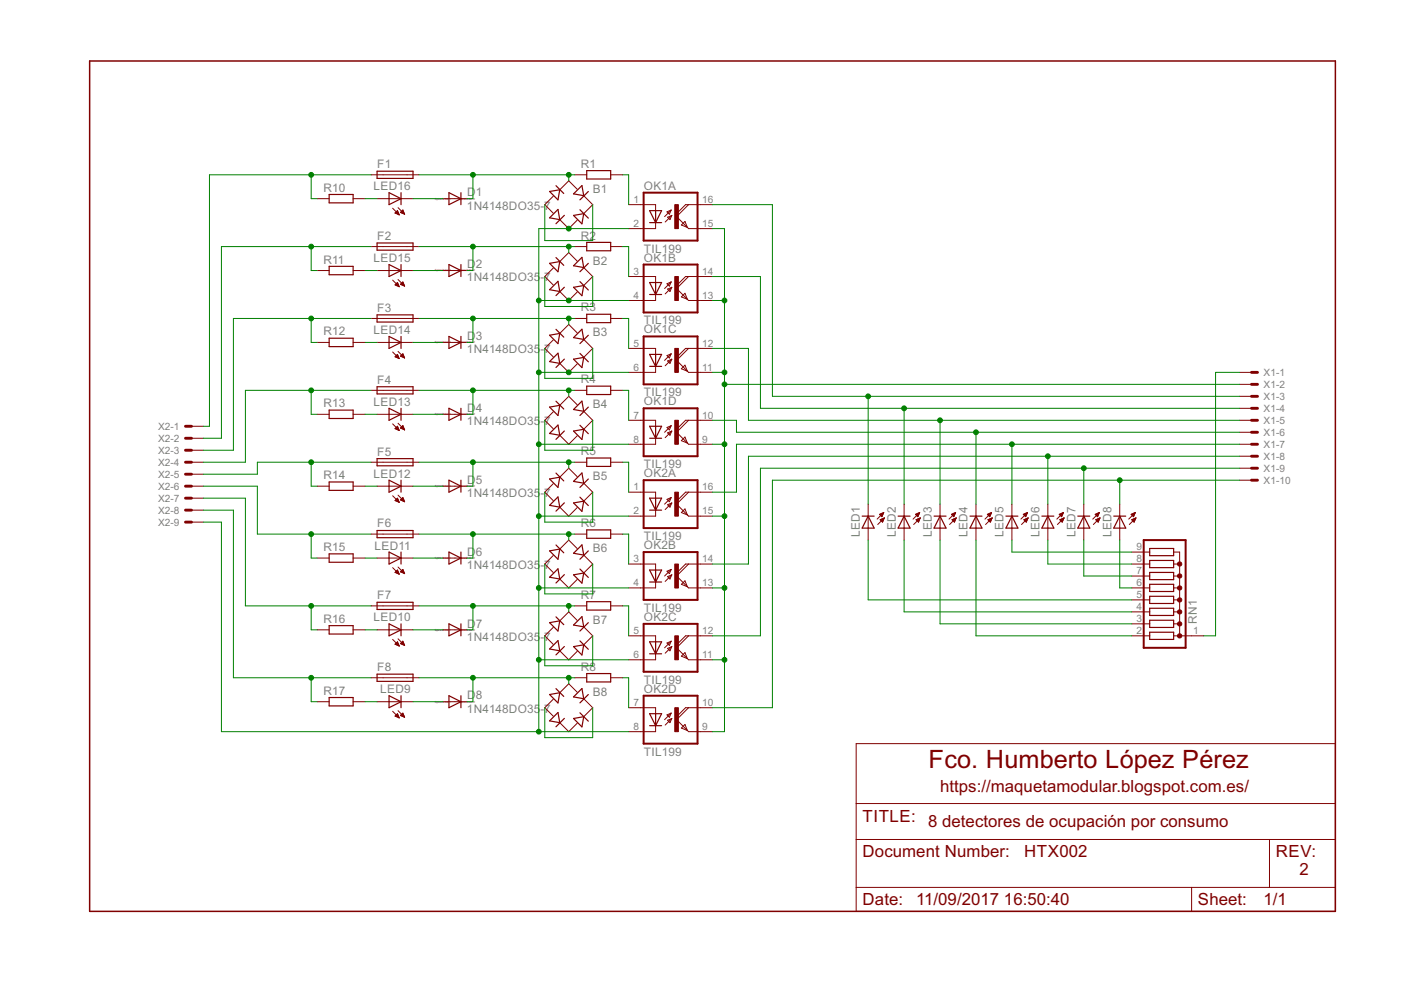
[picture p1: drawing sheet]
<svg xmlns="http://www.w3.org/2000/svg" width="297mm" height="210mm" viewBox="0 0 297 210" stroke-linecap="round" stroke-linejoin="round" font-family="sans-serif">
<defs><g id="words">
<text font-size="6" fill="#800000" x="196.9" y="162.8">Fco. Humberto López Pérez</text>
<g font-size="4" fill="#800000">
<text x="199.3" y="167.8">https://maquetamodular.blogspot.com.es/</text>
<text x="182.9" y="174.2">TITLE:</text>
<text x="196.8" y="175.4">8 detectores de ocupación por consumo</text>
<text x="182.9" y="181.8">Document Number:</text>
<text x="217.2" y="181.8">HTX002</text>
<text x="270.5" y="181.8">REV:</text>
<text x="275.5" y="185.6">2</text>
<text x="182.9" y="192">Date: 11/09/2017</text>
<text x="212.9" y="192">16:50:40</text>
<text x="254" y="192">Sheet:</text>
<text x="267.9" y="192">1/1</text>
</g>
<g font-size="2.8" fill="#808080">
<text x="80" y="35.7">F1</text>
<text x="123.2" y="35.6">R1</text>
<text x="68.6" y="40.6">R10</text>
<text x="79.2" y="40.4">LED16</text>
<text x="99" y="41.6">D</text>
<text x="100.9" y="41.6">1</text>
<text x="125.7" y="40.9">B1</text>
<text x="136.5" y="40.2">OK1A</text>
<text x="99" y="44.4">1N4148DO35-7</text>
<text x="80" y="50.9">F2</text>
<text x="123.2" y="50.8">R2</text>
<text x="136.5" y="53.6">TIL199</text>
<text x="68.6" y="55.9">R11</text>
<text x="79.2" y="55.6">LED15</text>
<text x="99" y="59.7">1N4148DO35</text>
<text x="99" y="56.9">D</text>
<text x="100.9" y="56.9">2</text>
<text x="114.6" y="59.7">-7</text>
<text x="125.7" y="56.1">B2</text>
<text x="136.5" y="55.5">OK1B</text>
<text x="68.6" y="71.1">R12</text>
<text x="79.2" y="70.8">LED14</text>
<text x="80" y="66.1">F3</text>
<text x="123.2" y="66">R3</text>
<text x="125.7" y="71.3">B3</text>
<text x="136.5" y="68.8">TIL199</text>
<text x="136.5" y="70.7">OK1C</text>
<text x="99" y="74.9">1N4148DO35</text>
<text x="99" y="72.1">D</text>
<text x="100.9" y="72.1">3</text>
<text x="114.6" y="74.9">-7</text>
<text x="80" y="81.4">F4</text>
<text x="123.2" y="81.3">R4</text>
<text x="68.6" y="86.3">R13</text>
<text x="79.2" y="86.1">LED13</text>
<text x="99" y="87.4">D</text>
<text x="100.9" y="87.4">4</text>
<text x="125.7" y="86.6">B4</text>
<text x="136.5" y="84">TIL199</text>
<text x="136.5" y="85.9">OK1D</text>
<text x="99" y="90.2">1N4148DO35</text>
<text x="114.6" y="90.2">-7</text>
<text x="68.6" y="101.6">R14</text>
<text x="79.2" y="101.3">LED12</text>
<text x="80" y="96.6">F5</text>
<text x="123.2" y="96.5">R5</text>
<text x="125.7" y="101.8">B5</text>
<text x="136.5" y="99.3">TIL199</text>
<text x="136.5" y="101.2">OK2A</text>
<text x="99" y="105.4">1N4148DO35</text>
<text x="99" y="102.6">D</text>
<text x="100.9" y="102.6">5</text>
<text x="114.6" y="105.4">-7</text>
<text x="80" y="111.8">F6</text>
<text x="123.2" y="111.7">R6</text>
<text x="182.3" y="113.9" transform="rotate(-90 182.3 113.9)">LED1</text>
<text x="189.9" y="113.9" transform="rotate(-90 189.9 113.9)">LED2</text>
<text x="197.5" y="113.9" transform="rotate(-90 197.5 113.9)">LED3</text>
<text x="205.2" y="113.9" transform="rotate(-90 205.2 113.9)">LED4</text>
<text x="212.8" y="113.9" transform="rotate(-90 212.8 113.9)">LED5</text>
<text x="220.4" y="113.9" transform="rotate(-90 220.4 113.9)">LED6</text>
<text x="228" y="113.9" transform="rotate(-90 228 113.9)">LED7</text>
<text x="235.6" y="113.9" transform="rotate(-90 235.6 113.9)">LED8</text>
<text x="68.6" y="116.8">R15</text>
<text x="79.4" y="116.5">LED11</text>
<text x="99" y="117.8">D</text>
<text x="100.9" y="117.8">6</text>
<text x="125.7" y="117">B6</text>
<text x="136.5" y="114.5">TIL199</text>
<text x="136.5" y="116.4">OK2B</text>
<text x="99" y="120.6">1N4148DO35</text>
<text x="114.6" y="120.6">-7</text>
<text x="79.2" y="131.8">LED10</text>
<text x="80" y="127.1">F7</text>
<text x="123.2" y="127">R7</text>
<text x="136.5" y="129.7">TIL199</text>
<text x="136.5" y="131.6">OK2C</text>
<text x="68.6" y="132.1">R16</text>
<text x="99" y="135.9">1N4148DO35</text>
<text x="99" y="133.1">D</text>
<text x="100.9" y="133.1">7</text>
<text x="114.6" y="135.9">-7</text>
<text x="125.7" y="132.3">B7</text>
<text x="253.8" y="132.2" transform="rotate(-90 253.8 132.2)">RN1</text>
<text x="80" y="142.3">F8</text>
<text x="123.2" y="142.2">R8</text>
<text x="68.6" y="147.3">R17</text>
<text x="80.6" y="147">LED9</text>
<text x="99" y="148.3">D</text>
<text x="100.9" y="148.3">8</text>
<text x="125.7" y="147.5">B8</text>
<text x="136.5" y="145">TIL199</text>
<text x="136.5" y="146.9">OK2D</text>
<text x="99" y="151.1">1N4148DO35</text>
<text x="114.6" y="151.1">-7</text>
<text x="136.5" y="160.2">TIL199</text>
</g>
<g font-size="2.4" fill="#808080">
<text x="134.3" y="43">1</text>
<text x="148.9" y="43">16</text>
<text x="134.3" y="48.1">2</text>
<text x="148.9" y="48.1">15</text>
<text x="134.3" y="58.3">3</text>
<text x="148.9" y="58.3">14</text>
<text x="134.3" y="63.4">4</text>
<text x="148.9" y="63.4">13</text>
<text x="134.3" y="73.5">5</text>
<text x="148.9" y="73.5">12</text>
<text x="134.3" y="78.6">6</text>
<text x="148.9" y="78.6">11</text>
<text x="267.9" y="79.7">X1-1</text>
<text x="267.9" y="82.3">X1-2</text>
<text x="134.3" y="88.8">7</text>
<text x="148.9" y="88.8">10</text>
<text x="267.9" y="84.8">X1-3</text>
<text x="267.9" y="87.3">X1-4</text>
<text x="267.9" y="89.9">X1-5</text>
<text x="33.5" y="91.1">X2-1</text>
<text x="33.5" y="93.7">X2-2</text>
<text x="134.3" y="93.8">8</text>
<text x="148.9" y="93.8">9</text>
<text x="267.9" y="92.4">X1-6</text>
<text x="267.9" y="95">X1-7</text>
<text x="33.5" y="96.2">X2-3</text>
<text x="33.5" y="98.8">X2-4</text>
<text x="33.5" y="101.3">X2-5</text>
<text x="267.9" y="97.5">X1-8</text>
<text x="267.9" y="100">X1-9</text>
<text x="33.5" y="103.8">X2-6</text>
<text x="33.5" y="106.4">X2-7</text>
<text x="134.3" y="104">1</text>
<text x="148.9" y="104">16</text>
<text x="267.9" y="102.6">X1-10</text>
<text x="33.5" y="108.9">X2-8</text>
<text x="33.5" y="111.5">X2-9</text>
<text x="134.3" y="109.1">2</text>
<text x="148.9" y="109.1">15</text>
<text x="134.3" y="119.2">3</text>
<text x="148.9" y="119.2">14</text>
<text x="240.9" y="119.2">8</text>
<text x="240.9" y="116.7">9</text>
<text x="134.3" y="124.3">4</text>
<text x="148.9" y="124.3">13</text>
<text x="240.9" y="124.3">6</text>
<text x="240.9" y="121.8">7</text>
<text x="240.9" y="131.9">3</text>
<text x="240.9" y="129.4">4</text>
<text x="240.9" y="126.8">5</text>
<text x="134.3" y="134.5">5</text>
<text x="148.9" y="134.5">12</text>
<text x="240.9" y="134.5">2</text>
<text x="253" y="134.5">1</text>
<text x="134.3" y="139.5">6</text>
<text x="148.9" y="139.5">11</text>
<text x="134.3" y="149.7">7</text>
<text x="148.9" y="149.7">10</text>
<text x="134.3" y="154.8">8</text>
<text x="148.9" y="154.8">9</text>
</g>
<g font-size=".7" fill="#800080">
<text x="92.2" y="42.3">SpiceOrder</text>
<text x="95.3" y="42.3">1</text>
<text x="97.3" y="42.3">SpiceOrder 2</text>
<text x="92.2" y="57.6">SpiceOrder</text>
<text x="95.3" y="57.6">1</text>
<text x="97.3" y="57.6">SpiceOrder 2</text>
<text x="92.2" y="72.8">SpiceOrder</text>
<text x="95.3" y="72.8">1</text>
<text x="97.3" y="72.8">SpiceOrder 2</text>
<text x="92.2" y="88">SpiceOrder</text>
<text x="95.3" y="88">1</text>
<text x="97.3" y="88">SpiceOrder 2</text>
<text x="92.2" y="103.3">SpiceOrder</text>
<text x="95.3" y="103.3">1</text>
<text x="97.3" y="103.3">SpiceOrder 2</text>
<text x="92.2" y="118.5">SpiceOrder</text>
<text x="95.3" y="118.5">1</text>
<text x="97.3" y="118.5">SpiceOrder 2</text>
<text x="92.2" y="133.7">SpiceOrder</text>
<text x="95.3" y="133.7">1</text>
<text x="97.3" y="133.7">SpiceOrder 2</text>
<text x="92.2" y="149">SpiceOrder</text>
<text x="95.3" y="149">1</text>
<text x="97.3" y="149">SpiceOrder 2</text>
</g>
</g></defs>
<g fill="none" stroke="#800000" stroke-width=".61">
<path d="M265.3 79h1.3M39.3 90.4h1.3M39.3 92.9h1.3M39.3 95.5h1.3M39.3 98h1.3M265.3 81.5h1.3M265.3 84h1.3M265.3 86.6h1.3M265.3 89.1h1.3M265.3 91.7h1.3M265.3 94.2h1.3M265.3 96.7h1.3"/>
<path d="M265.3 99.3h1.3M39.3 100.5h1.3M39.3 103.1h1.3M39.3 105.6h1.3M39.3 108.2h1.3M39.3 110.7h1.3M265.3 101.8h1.3"/>
</g>
<g fill="none" stroke="#800000" stroke-width=".21">
<path d="M78.7 37.1h10.1M121.9 37.1h2.5M129.5 37.1h2.5M67.2 42.1h2.6M67.2 57.4h2.6M74.9 42.1h2.5M74.9 57.4h2.5M78.7 52.3h10.1M79.9 42.1h7.7M79.9 57.4h7.7M83.2 59.4l1.4 1.4M83.2 44.2l1.4 1.4"/>
<path d="M83.8 45.2h.7M83.9 45h.5M84 45.3h.5M84 44.9h.4M84.1 44.8h.2M84.2 60h.1M84.3 44.7l-.5 .5 .8 .4M84.3 44.7l.3 .9M84.3 44.7h.1M84.3 45.4h.3M84.4 59.3l1.4 1.4M84.4 44l1.4 1.4"/>
<path d="M84.6 45.5h.1M84.9 45l.9 .4M84.9 45l.5-.5 .4 .9M84.9 45h.7M85 44.9h.6M85.2 45.2h.5M85.2 44.8h.3M85.2 60h.3M85.3 44.7h.2M85.3 59.9h.1M85.4 44.6h.1M85.4 45.3h.3"/>
<path d="M85.7 45.4h.1M93.9 42.1h5.1M93.9 57.4h5.1M117.3 41.6l-1.8 1.8 1.8 1.8M117.3 56.8l-1.8 1.8 1.8 1.8M118.7 46.6l1.9 1.9 1.8-1.8M121.9 52.3h2.5M122.4 40.1l-1.8-1.8-1.9 1.9M122.4 55.4l-1.8-1.8-1.9 1.9M123.8 41.5l1.9 1.9-1.9 1.9M123.8 56.7l1.9 1.9-1.9 1.9M129.5 52.3h2.5"/>
<path d="M133.3 43.4h5.7v1.3M133.3 58.6h5.7v1.3M139 47.2v1.3h-5.7M141.4 44.9l.9-.4-.4 .9zM141.5 46.1l.9-.4-.4 .9zM142.3 44.5l-1.4 1.4M142.3 59.8l-1.4 1.4M142.4 45.7l-1.4 1.4M144.5 47.7l.7-.8 .5 1.3zM146 43.4l-2.6 2.5 2.6 2.6h5.1M146 58.6l-2.6 2.6 2.6 2.5h5.1M151.1 43.4h-5.7l-2 1.9"/>
<path d="M151.1 58.6h-5.7l-2 1.9M67.2 72.6h2.6M74.9 72.6h2.5M78.7 67.5h10.1M79.9 72.6h7.7M83.2 74.6l1.4 1.4M83.8 60.4l.5-.5 .3 .9zM83.8 75.7h.7M83.8 60.4h.7M83.9 75.5h.6M83.9 60.5h.6M83.9 60.2h.5"/>
<path d="M84 75.4h.4M84.1 60.1h.3M84.1 75.8h.4M84.1 75.3h.2M84.2 60.6h.4M84.2 75.2h.1M84.3 75.1l-.5 .5 .8 .4M84.3 75.1l.3 .9M84.4 75.9h.2M84.4 74.5l1.4 1.4M84.5 60.7h.1M84.9 75.5l.5-.5 .4 .9z"/>
<path d="M84.9 60.3l.5-.5 .4 .9zM85 60.2h.6M85 75.5h.6M85 75.4h.6M85.1 60.4h.6M85.1 60.1h.5M85.1 75.3h.4M85.2 75.2h.3M85.3 75.7h.4M85.3 60.5h.4M85.4 75.1h.1M85.5 75.8h.2"/>
<path d="M85.6 60.6h.2M93.9 72.6h5.1M117.3 72.1l-1.8 1.8 1.8 1.8M118.7 61.8l1.9 1.9 1.8-1.8M118.7 77l1.9 2 1.8-1.8M121.9 67.5h2.5M122.4 70.6l-1.8-1.8-1.9 1.9M123.8 72l1.9 1.9-1.9 1.9M129.5 67.5h2.5M133.3 73.9h5.7v1.2M139 77.7v1.3h-5.7M139 62.4v1.3h-5.7"/>
<path d="M141.4 60.2l.9-.4-.4 .9zM141.4 75.4l.9-.4-.4 .9zM141.5 61.3l.9-.4-.4 .9zM141.5 76.5l.9-.3-.4 .8zM142.3 75l-1.4 1.4M142.4 60.9l-1.4 1.4M142.4 76.2l-1.4 1.4M144.5 62.9l.7-.7 .5 1.3zM145.2 77.4l.5 1.3-1.2-.5zM146 73.9l-2.6 2.5 2.6 2.6h5.1M151.1 73.9h-5.7l-2 1.9M262.8 79h2.5"/>
<path d="M40.6 98h2.5M40.6 90.4h2.5M40.6 92.9h2.5M40.6 95.5h2.5M67.2 87.8h2.6M74.9 87.8h2.5M78.7 82.8h10.1M78.7 98h10.1M79.9 87.8h7.7M83.2 89.9l1.4 1.4M83.8 90.9h.7M83.9 90.7h.5"/>
<path d="M84 91h.5M84 90.6h.4M84.1 90.5h.2M84.3 90.4l-.5 .5 .8 .4M84.3 90.4l.3 .9M84.3 90.4h.1M84.3 91.1h.3M84.4 89.7l1.4 1.4M84.6 91.2h.1M84.9 90.8l.9 .3M84.9 90.7h.7M85 90.6h.6"/>
<path d="M85.2 90.5h.3M85.2 90.9h.5M85.3 90.4h.2M85.4 90.3h.1M85.4 90.3l-.5 .5M85.4 90.3l.4 .8M85.4 91h.3M85.7 91.1h.1M93.9 87.8h5.1M117.3 87.3l-1.8 1.8 1.8 1.8M118.7 92.3l1.9 1.9 1.8-1.8M121.9 82.8h2.5"/>
<path d="M121.9 98h2.5M122.4 85.8l-1.8-1.8-1.9 1.9M123.8 87.2l1.9 1.9-1.9 1.9M129.5 82.8h2.5M129.5 98h2.5M133.3 89.1h5.7v1.3M139 92.9v1.3h-5.7M141.4 90.6l.9-.3-.4 .8zM141.5 91.8l.9-.4-.4 .9zM142.3 90.3l-1.4 1.4M142.4 91.4l-1.4 1.4M144.5 93.4l.7-.7 .5 1.2z"/>
<path d="M145.7 93.9l.3 .3h5.1M146 89.1l-2.6 2.6 2.3 2.2M151.1 89.1h-5.7l-2 1.9M262.8 81.5h2.5M262.8 84h2.5M262.8 86.6h2.5M262.8 89.1h2.5M262.8 91.7h2.5M262.8 94.2h2.5M262.8 96.7h2.5M262.8 99.3h2.5M40.6 103.1h2.5"/>
<path d="M40.6 100.5h2.5M40.6 105.6h2.5M40.6 108.2h2.5M40.6 110.7h2.5M67.2 103.1h2.6M67.2 118.3h2.6M74.9 103.1h2.5M74.9 118.3h2.5M78.7 113.2h10.1M79.9 103.1h7.7M79.9 118.3h7.7M83.2 105.1l1.4 1.4"/>
<path d="M83.8 106.1l.5-.5 .3 .9zM83.8 106.1h.7M83.9 106.2h.6M83.9 105.9h.5M84.1 105.8h.3M84.2 105.7h.1M84.2 106.3h.4M84.4 105l1.4 1.4M84.5 106.4h.1M84.9 106l.5-.5 .4 .9zM85 105.9h.6M85.1 106.1h.6"/>
<path d="M85.1 105.8h.5M85.2 105.7h.3M85.3 105.6h.1M85.4 106.2h.3M85.6 106.3h.2M93.9 103.1h5.1M93.9 118.3h5.1M117.3 102.6l-1.8 1.8 1.8 1.8M117.3 117.8l-1.8 1.8 1.8 1.8M118.7 107.5l1.9 1.9 1.8-1.8M121.9 113.2h2.5M122.4 101.1l-1.8-1.8-1.9 1.9"/>
<path d="M122.4 116.3l-1.8-1.8-1.9 1.9M123.8 102.4l1.9 2-1.9 1.9M123.8 117.7l1.9 1.9-1.9 1.9M129.5 113.2h2.5M133.3 119.6h5.7v1.3M133.3 104.4h5.7v1.2M139 108.2v1.2h-5.7M141.4 105.9l.9-.4-.4 .9zM141.5 107l.9-.4-.4 .9zM142.3 105.5l-1.4 1.4M142.4 106.6l-1.4 1.4M145.2 107.9l.5 1.3-1.2-.5z"/>
<path d="M146 104.4l-2.6 2.5 2.6 2.5h5.1M146 119.6l-2.6 2.5 2.3 2.3M151.1 119.6h-5.7l-2 1.9M151.1 104.4h-5.7l-2 1.9M184.1 106.9v7.6M186.5 109.1l.9-.4-.4 .9zM186.5 109.1h.7M186.6 110.2h.7M186.6 109.2h.5M186.7 109h.5M186.7 110.3h.6M186.8 109.3h.3"/>
<path d="M186.8 110.4h.4M186.9 109.5h.1M186.9 110h.5M187 110.5h.2M187 108.8h.3M187.1 110.7h.1M187.2 109.9h.3M187.2 108.7h.1M187.4 108.7l-1.4 1.4M187.5 109.8l-1.4 1.4M187.5 109.8l-.4 .9-.5-.5M187.5 109.8l-.9 .4"/>
<path d="M187.5 109.8h.1M191.7 106.9v7.6M194.1 109.1l.9-.4-.4 .9zM194.1 109.1h.7M194.2 110.2l.9-.4-.4 .9zM194.3 110.2h.7M194.3 109.2h.5M194.3 109h.6M194.3 110.3h.6M194.4 109.3h.3M194.5 110.4h.4M194.5 109.5h.1"/>
<path d="M194.5 110h.5M194.6 108.8h.3M194.6 110.5h.2M194.7 110.7h.1M194.8 109.9h.3M194.9 108.7h.1M195 108.7l-1.4 1.4M195.1 109.8h.1M195.1 109.8l-1.4 1.4M199.3 106.9v7.6M201.7 109.1l.9-.4-.4 .9zM201.8 109.1h.6"/>
<path d="M201.8 110.2l.9-.4-.3 .9zM201.9 110.2h.7M201.9 109.2h.5M201.9 109h.6M202 110.3h.5M202 109.3h.3M202.1 110.4h.4M202.1 109.5h.2M202.2 110h.4M202.2 108.8h.3M202.2 110.5h.2M202.3 110.7h.1"/>
<path d="M202.5 109.9h.2M202.5 108.7h.1M202.6 108.7l-1.4 1.4M202.7 109.8h.1M202.7 109.8l-1.4 1.4M206.9 106.9v7.6M209.3 109.1l.9-.4-.4 .9zM209.4 109.1h.7M209.5 110.2l.9-.4-.4 .9zM209.5 110.2h.7M209.5 109.2h.5M209.5 109h.6"/>
<path d="M209.6 110.3h.5M209.6 109.3h.4M209.7 110.4h.4M209.7 109.5h.2M209.8 110h.4M209.8 108.8h.4M209.8 110.5h.3M209.9 110.7h.1M210.1 109.9h.2M210.1 108.7h.1M210.2 108.7l-1.4 1.4M210.4 109.8h.1"/>
<path d="M210.4 109.8l-1.4 1.4M214.5 106.9v7.6M217 109.1l.8-.4-.3 .9zM217 109.1h.7M217.1 110.2h.7M217.1 109.2h.5M217.1 109h.6M217.2 110.3h.6M217.3 109.3h.3M217.3 110.4h.4M217.4 109.5h.1M217.4 110h.5"/>
<path d="M217.4 108.8h.4M217.4 110.5h.3M217.6 110.7h.1M217.7 109.9h.2M217.7 108.7h.1M217.8 108.7l-1.3 1.4M218 109.8h.1M218 109.8l-1.4 1.4M218 109.8l-.4 .9-.5-.5M218 109.8l-.9 .4M222.2 106.9v7.6M224.6 109.1l.9-.4-.4 .9z"/>
<path d="M224.6 109.1h.7M224.7 110.2l.9-.4-.4 .9zM224.7 110.2h.7M224.7 109.2h.5M224.8 109h.5M224.8 110.3h.6M224.9 109.3h.3M224.9 110.4h.4M225 109.5h.1M225 110h.5M225 110.5h.3M225 108.8h.4"/>
<path d="M225.2 110.7h.1M225.3 109.9h.3M225.3 108.7h.1M225.5 108.7l-1.4 1.4M225.6 109.8h.1M225.6 109.8l-1.4 1.4M229.8 106.9v7.6M232.2 109.1l.9-.4-.4 .9zM232.2 109.1h.7M232.3 110.2l.9-.4-.4 .9zM232.4 110.2h.7M232.4 109.2h.5"/>
<path d="M232.4 109h.6M232.4 110.3h.6M232.5 109.3h.3M232.6 110.4h.4M232.6 109.5h.1M232.6 110h.5M232.7 110.5h.2M232.7 108.8h.3M232.8 110.7h.1M232.9 109.9h.3M232.9 108.7h.2M233.1 108.7l-1.4 1.4"/>
<path d="M233.2 109.8h.1M233.2 109.8l-1.4 1.4M237.4 106.9v7.6M239.8 109.1l.9-.4-.4 .9zM239.9 109.1h.6M239.9 119.6h3.9M239.9 117.1h3.9M239.9 110.2l.9-.4-.3 .9zM240 110.2h.7M240 109.2h.5M240 109h.6M240.1 110.3h.5"/>
<path d="M240.1 109.3h.3M240.2 110.4h.4M240.2 109.5h.2M240.3 110h.4M240.3 110.5h.2M240.3 108.8h.3M240.4 110.7h.1M240.5 109.9h.3M240.6 108.7h.1M240.7 108.7l-1.4 1.4M240.8 109.8h.1M240.8 109.8l-1.4 1.4"/>
<path d="M248.8 117.1h1.3v17.7M248.8 119.6h1.3M262.8 101.8h2.5M67.2 133.5h2.6M74.9 133.5h2.5M78.7 128.5h10.1M79.9 133.5h7.7M83.2 135.6l1.4 1.4M83.2 120.4l1.4 1.4M83.8 136.6l.5-.5 .3 .9zM83.8 121.4l.5-.5 .3 .9zM83.8 136.6h.7"/>
<path d="M83.8 121.4h.7M83.9 121.3h.6M83.9 136.5h.5M84 121.1h.4M84 136.7h.5M84 136.3h.4M84.1 121h.2M84.1 121.5h.5M84.1 136.2h.2M84.2 120.9h.1M84.3 136.1h.1M84.3 136.8h.3"/>
<path d="M84.4 135.4l1.4 1.4M84.4 120.2l1.4 1.4M84.4 121.6h.2M84.6 136.9h.1M84.9 136.5l.9 .3M84.9 121.2l.5-.5 .4 .9zM84.9 136.5h.7M85 121.3h.6M85 121.1h.6M85 136.3h.6M85.1 121h.4M85.2 136.2h.3"/>
<path d="M85.2 136.6h.5M85.2 120.9h.3M85.3 121.4h.4M85.3 136.1h.2M85.3 120.8h.1M85.4 136h.1M85.4 136l-.5 .5M85.4 136l.4 .8M85.4 136.7h.3M85.6 121.5h.1M85.7 136.8h.1M93.9 133.5h5.1"/>
<path d="M117.3 133l-1.8 1.8 1.8 1.8M118.7 122.8l1.9 1.9 1.8-1.8M118.7 138l1.9 1.9 1.8-1.8M121.9 128.5h2.5M122.4 131.6l-1.8-1.9-1.9 1.9M123.8 132.9l1.9 1.9-1.9 1.9M129.5 128.5h2.5M133.3 134.8h5.7v1.3M139 123.4v1.3h-5.7M139 138.6v1.3h-5.7M141.4 121.1l.9-.4-.4 .9zM141.4 136.3l.9-.3-.4 .8z"/>
<path d="M141.5 122.3l.9-.4-.4 .9zM141.5 137.5l.9-.4-.4 .9zM142.3 120.7l-1.4 1.4M142.3 136l-1.4 1.4M142.4 121.9l-1.4 1.4M142.4 137.1l-1.4 1.4M144.5 123.9l.7-.8 .5 1.3zM145.2 138.4l.5 1.2-1.2-.5zM145.7 124.4l.3 .3h5.1M146 134.8l-2.6 2.6 2.6 2.5h5.1M151.1 134.8h-5.7l-2 1.9M239.9 134.8h3.9"/>
<path d="M239.9 132.3h3.9M239.9 129.7h3.9M239.9 127.2h3.9M239.9 124.7h3.9M239.9 122.1h3.9M248.8 134.8h6.4M248.8 132.3h1.3M248.8 129.7h1.3M248.8 127.2h1.3M248.8 124.7h1.3M248.8 122.1h1.3M67.2 148.8h2.6"/>
<path d="M74.9 148.8h2.5M78.7 143.7h10.1M79.9 148.8h7.7M83.2 150.8l1.4 1.4M83.8 151.8l.5-.5 .3 .9zM83.8 151.8h.7M83.9 151.9h.6M83.9 151.7h.5M84.1 151.5h.3M84.2 151.4h.1M84.2 152h.4M84.4 150.7l1.4 1.4"/>
<path d="M84.5 152.1h.1M84.9 151.7l.5-.5 .4 .9zM84.9 151.7h.7M85.1 151.5h.5M85.1 151.8h.6M85.2 151.4h.3M85.3 151.3h.1M85.4 151.9h.3M85.6 152h.2M93.9 148.8h5.1M117.3 148.3l-1.8 1.8 1.8 1.7M118.7 153.2l1.9 1.9 1.8-1.8"/>
<path d="M121.9 143.7h2.5M122.4 146.8l-1.8-1.8-1.9 1.9M123.8 148.1l1.9 2-1.9 1.9M129.5 143.7h2.5M133.3 150.1h5.7v1.2M139 153.9v1.2h-5.7M141.4 151.6l.9-.4-.4 .9zM141.5 152.7l.9-.4-.4 .9zM142.3 151.2l-1.4 1.4M142.4 152.3l-1.4 1.4M145.2 153.6l.5 1.3-1.2-.5zM146 150.1l-2.6 2.5 2.6 2.5h5.1"/>
<path d="M151.1 150.1h-5.7l-2 1.9M181.5 157.7h101.6v35.5h-101.6zM181.5 178h101.6M181.5 170.4h101.6M269.2 178v10.2M181.5 188.2h101.6M252.6 188.2v5"/>
</g>
<g fill="none" stroke="#800000" stroke-width=".25">
<path d="M79.9 36.3h7.7v1.5h-7.7zM117.9 39.4l1.6 1.6M124.4 36.2h5.1v1.8h-5.1zM69.8 41.2h5.1v1.8h-5.1zM69.8 56.5h5.1v1.8h-5.1zM79.9 51.5h7.7v1.5h-7.7zM82.5 40.9l2.5 1.2-2.5 1.3zM82.5 56.1l2.5 1.3-2.5 1.2zM85 40.9v2.5M85 56.1v2.5M95.2 40.9l2.5 1.2-2.5 1.3zM95.2 56.1l2.5 1.3-2.5 1.2z"/>
<path d="M97.7 40.9v2.5M97.7 56.1v2.5M116.5 40.6l2.2-.4-.4 2.2zM116.5 55.8l2.2-.3-.4 2.1zM117.9 54.6l1.6 1.7M118.3 44.4l.4 2.2-2.2-.4zM118.3 59.6l.4 2.2-2.2-.4zM119.7 45.7l-1.8 1.7M121.6 41.1l1.8-1.8 .4 2.2zM121.6 45.7l2.2-.4-.4 2.2zM123 44.5l1.7 1.7M123 59.7l1.7 1.8"/>
<path d="M123.4 54.6l.4 2.1-2.2-.4zM124.4 51.4h5.1v1.8h-5.1zM124.7 40.6l-1.7 1.8M124.7 55.8l-1.7 1.8M137.7 44.7h2.6l-1.3 2.5zM137.7 47.2h2.6M137.7 59.9h2.6l-1.3 2.5zM139 44.7v2.5M139 59.9v2.5M69.8 71.7h5.1v1.8h-5.1zM79.9 66.8h7.7v1.5h-7.7zM82.5 71.3l2.5 1.3-2.5 1.3z"/>
<path d="M85 71.3v2.6M95.2 71.3l2.5 1.3-2.5 1.3zM97.7 71.3v2.6M116.5 71.1l2.2-.4-.4 2.2zM117.9 69.8l1.6 1.7M118.3 74.9l.4 2.1-2.2-.3zM119.7 60.9l-1.8 1.8M119.7 76.1l-1.8 1.8M121.6 60.9l2.2-.4-.4 2.2zM121.6 76.2l2.2-.4-.4 2.1zM123 74.9l1.7 1.8M123.4 69.8l.4 2.2-2.2-.4z"/>
<path d="M124.4 66.6h5.1v1.8h-5.1zM124.7 71.1l-1.7 1.8M137.7 62.4h2.6M137.7 75.1h2.6l-1.3 2.6zM137.7 77.7h2.6M139 75.1v2.6M69.8 87h5.1v1.7h-5.1zM79.9 82h7.7v1.5h-7.7zM79.9 97.2h7.7v1.6h-7.7zM82.5 86.6l2.5 1.2-2.5 1.3zM85 86.6v2.5M95.2 86.6l2.5 1.2-2.5 1.3z"/>
<path d="M97.7 86.6v2.5M116.5 86.3l2.2-.4-.4 2.2zM117.9 85.1l1.6 1.6M118.3 90.1l.4 2.2-2.2-.4zM119.7 91.4l-1.8 1.8M121.6 91.4l2.2-.4-.4 2.2zM123 90.2l1.7 1.7M123.4 85l.4 2.2-2.2-.4zM124.4 81.9h5.1v1.8h-5.1zM124.4 97.1h5.1v1.8h-5.1zM124.7 86.3l-1.7 1.8M137.7 90.4h2.6l-1.3 2.5z"/>
<path d="M137.7 92.9h2.6M139 90.4v2.5M69.8 102.2h5.1v1.8h-5.1zM69.8 117.4h5.1v1.8h-5.1zM79.9 112.5h7.7v1.5h-7.7zM82.5 101.8l2.5 1.3-2.5 1.3zM82.5 117.1l2.5 1.2-2.5 1.3zM85 101.8v2.6M85 117.1v2.5M95.2 101.8l2.5 1.3-2.5 1.3zM95.2 117.1l2.5 1.2-2.5 1.3zM97.7 101.8v2.6"/>
<path d="M97.7 117.1v2.5M116.5 101.6l2.2-.4-.4 2.1zM116.5 116.8l2.2-.4-.4 2.2zM117.9 100.3l1.6 1.7M117.9 115.5l1.6 1.7M118.3 105.4l.4 2.1-2.2-.4zM119.7 106.6l-1.8 1.8M121.6 106.6l2.2-.3-.4 2.1zM123 105.4l1.7 1.8M123.4 100.3l.4 2.1-2.2-.3zM123.4 115.5l.4 2.2-2.2-.4zM124.4 112.4h5.1v1.7h-5.1z"/>
<path d="M124.7 101.6l-1.7 1.7M124.7 116.8l-1.7 1.8M137.7 105.6h2.6l-1.3 2.6zM137.7 108.2h2.6M139 105.6v2.6M182.8 109.4h2.5M184.1 109.4l1.2 2.6h-2.5zM190.4 109.4h2.6M191.7 109.4l1.3 2.6h-2.6zM198 109.4h2.6M199.3 109.4l1.3 2.6h-2.6zM205.7 109.4h2.5"/>
<path d="M206.9 109.4l1.3 2.6h-2.5zM213.3 109.4h2.5M214.5 109.4l1.3 2.6h-2.5zM220.9 109.4h2.5M222.2 109.4l1.2 2.6h-2.5zM228.5 109.4h2.6M229.8 109.4l1.3 2.6h-2.6zM236.1 109.4h2.6M237.4 109.4l1.3 2.6h-2.6zM243.8 116.3h5v1.5h-5zM243.8 118.8h5v1.6h-5zM69.8 132.7h5.1v1.7h-5.1z"/>
<path d="M79.9 127.7h7.7v1.5h-7.7zM82.5 132.3l2.5 1.2-2.5 1.3zM85 132.3v2.5M95.2 132.3l2.5 1.2-2.5 1.3zM97.7 132.3v2.5M116.5 132l2.2-.4-.4 2.2zM117.9 130.8l1.6 1.6M118.3 120.6l.4 2.2-2.2-.4zM118.3 135.8l.4 2.2-2.2-.4zM119.7 121.8l-1.8 1.8M119.7 137.1l-1.8 1.8M121.6 121.9l2.2-.4-.4 2.1z"/>
<path d="M121.6 137.1l2.2-.4-.4 2.2zM123 120.6l1.7 1.8M123 135.9l1.7 1.8M123.4 130.7l.4 2.2-2.2-.4zM124.4 127.6h5.1v1.7h-5.1zM124.7 132l-1.7 1.8M137.7 120.9h2.6l-1.3 2.5zM137.7 123.4h2.6M137.7 136.1h2.6l-1.3 2.5zM137.7 138.6h2.6M139 120.9v2.5M139 136.1v2.5"/>
<path d="M243.8 134h5v1.6h-5zM243.8 121.4h5v1.5h-5zM243.8 123.9h5v1.5h-5zM243.8 126.4h5v1.6h-5zM243.8 129h5v1.5h-5zM243.8 131.5h5v1.5h-5zM69.8 147.9h5.1v1.8h-5.1zM79.9 142.9h7.7v1.6h-7.7zM82.5 147.5l2.5 1.3-2.5 1.3zM85 147.5v2.6M95.2 147.5l2.5 1.3-2.5 1.3zM97.7 147.5v2.6"/>
<path d="M116.5 147.3l2.2-.4-.4 2.1zM117.9 146l1.6 1.7M118.3 151.1l.4 2.1-2.2-.4zM119.7 152.3l-1.8 1.8M121.6 152.3l2.2-.3-.4 2.1zM123 151.1l1.7 1.8M123.4 146l.4 2.1-2.2-.3zM124.4 142.8h5.1v1.8h-5.1zM124.7 147.3l-1.7 1.7M137.7 151.3h2.6l-1.3 2.6zM137.7 153.9h2.6M139 151.3v2.6"/>
</g>
<path d="M136.5 40.9h11.4v10.1h-11.4zM136.5 56.1h11.4v10.2h-11.4zM136.5 71.3h11.4v10.2h-11.4zM136.5 86.6h11.4v10.1h-11.4zM136.5 101.8h11.4v10.2h-11.4zM136.5 117.1h11.4v10.1h-11.4zM242.5 114.5h8.9v22.9h-8.9zM136.5 132.3h11.4v10.1h-11.4zM136.5 147.5h11.4v10.2h-11.4z" fill="none" stroke="#800000" stroke-width=".42"/>
<g fill="#800000" stroke="#800000" stroke-width=".21">
<path d="M249.7 119.4a.47 .47 0 0 1 .8-.1 .47 .47 0 0 1-.2 .7 .47 .47 0 0 1-.7-.4h.5h-.5z" fill-rule="evenodd"/>
<path d="M249.7 121.9a.47 .47 0 0 1 .8-.1 .47 .47 0 0 1-.2 .8 .47 .47 0 0 1-.7-.5l.5 .1-.5-.1z" fill-rule="evenodd"/>
<path d="M249.7 124.4a.47 .47 0 0 1 .8 0 .47 .47 0 0 1-.3 .7 .47 .47 0 0 1-.6-.4h.5h-.5z" fill-rule="evenodd"/>
<path d="M249.7 127a.47 .47 0 0 1 .8-.1 .47 .47 0 0 1-.3 .8 .47 .47 0 0 1-.6-.5h.5h-.5z" fill-rule="evenodd"/>
<path d="M249.7 129.5a.47 .47 0 0 1 .8 0 .47 .47 0 0 1-.3 .7 .47 .47 0 0 1-.6-.5l.5 .1-.5-.1z" fill-rule="evenodd"/>
<path d="M249.7 132.1a.47 .47 0 0 1 .8-.1 .47 .47 0 0 1-.3 .7 .47 .47 0 0 1-.6-.4h.5h-.5z" fill-rule="evenodd"/>
<path d="M249.7 134.6a.47 .47 0 0 1 .8-.1 .47 .47 0 0 1-.3 .8 .47 .47 0 0 1-.6-.5l.5 .1-.5-.1z" fill-rule="evenodd"/>
</g>
<g fill="#800000" stroke="#800000" stroke-width=".21">
<path d="M143.1 43.4h.7v5.1h-.7z"/>
<path d="M143.1 58.6h.7v5.1h-.7z"/>
<path d="M143.1 73.9h.7v5.1h-.7z"/>
<path d="M143.1 89.1h.7v5.1h-.7z"/>
<path d="M143.1 104.4h.7v5h-.7z"/>
<path d="M143.1 119.6h.7v5.1h-.7z"/>
<path d="M143.1 134.8h.7v5.1h-.7z"/>
<path d="M143.1 150.1h.7v5h-.7z"/>
</g>
<path d="M19 12.9h264.1v180.3h-264.1z" fill="none" stroke="#800000" stroke-width=".32"/>
<g fill="none" stroke="#008000" stroke-width=".21">
<path d="M66 37.1v5h1.2M78.7 37.1h-34.3v53.3h-1.3M88.8 37.1h33.1M100.3 37.1v5h-1.3M120.6 37.1v1.2M132 37.1h1.3v6.3M66 52.3v5.1h1.2M77.4 42.1h2.5M77.4 57.4h2.5M78.7 52.3h-31.8v40.6h-3.8M87.6 42.1h6.3M87.6 57.4h6.3"/>
<path d="M88.8 52.3h33.1M100.3 52.3v5.1h-1.3M115.5 43.4v7.6h10.2v-7.6M115.5 58.6v6.4h10.2v-6.4M120.6 52.3v1.3M132 52.3h1.3v6.3M133.3 48.5h-19.1v106.6M151.1 43.4h12.7v40.6h99M151.1 48.5h2.5v106.6h-2.5M151.1 58.6h10.1v28h101.6M66 67.5v5.1h1.2M77.4 72.6h2.5"/>
<path d="M78.7 67.5h-29.2v28h-6.4M87.6 72.6h6.3M88.8 67.5h33.1M100.3 67.5v5.1h-1.3M114.2 79h19.1M114.2 63.7h19.1M115.5 73.9v6.3h10.2v-6.3M120.6 67.5v1.3M132 67.5h1.3v6.4M151.1 79h2.5M151.1 63.7h2.5M151.1 73.9h7.6v15.2h104.1"/>
<path d="M262.8 79h-5.1v55.8h-2.5M66 82.8v5h1.2M66 98v5.1h1.2M77.4 87.8h2.5M78.7 82.8h-26.7v15.2h-8.9M78.7 98h-24.1v2.5h-11.5M87.6 87.8h6.3M88.8 82.8h33.1M88.8 98h33.1M100.3 82.8v5h-1.3M100.3 98v5.1h-1.3M114.2 94.2h19.1"/>
<path d="M115.5 89.1v6.4h10.2v-6.4M120.6 82.8v1.2M120.6 98v1.3M132 82.8h1.3v6.3M132 98h1.3v6.4M151.1 94.2h2.5M151.1 89.1h5v2.6h106.7M153.6 81.5h109.2M184.1 84v22.9M191.7 86.6v20.3M199.3 89.1v17.8M206.9 91.7v15.2"/>
<path d="M214.5 94.2v12.7M222.2 96.7v10.2M229.8 99.3v7.6M262.8 99.3h-101.6v35.5h-10.1M262.8 96.7h-104.1v22.9h-7.6M262.8 94.2h-106.7v10.2h-5M43.1 110.7h3.8v44.4h86.4M43.1 103.1h11.5v10.1h24.1M43.1 105.6h8.9v22.9h26.7M43.1 108.2h6.4v35.5h29.2M66 113.2v5.1h1.2M77.4 103.1h2.5"/>
<path d="M77.4 118.3h2.5M87.6 103.1h6.3M87.6 118.3h6.3M88.8 113.2h33.1M100.3 113.2v5.1h-1.3M114.2 109.4h19.1M115.5 104.4v6.3h10.2v-6.3M115.5 119.6v6.3h10.2v-6.3M120.6 113.2v1.3M132 113.2h1.3v6.4M151.1 109.4h2.5M184.1 114.5v12.7h55.8"/>
<path d="M191.7 114.5v15.2h48.2M199.3 114.5v17.8h40.6M206.9 114.5v20.3h33M214.5 114.5v2.6h25.4M222.2 114.5v5.1h17.7M229.8 114.5v7.6h10.1M237.4 101.8v5.1M237.4 114.5v10.2h2.5M262.8 101.8h-99v48.3h-12.7M66 128.5v5h1.2M77.4 133.5h2.5M87.6 133.5h6.3"/>
<path d="M88.8 128.5h33.1M100.3 128.5v5h-1.3M114.2 124.7h19.1M114.2 139.9h19.1M115.5 134.8v6.4h10.2v-6.4M120.6 128.5v1.2M132 128.5h1.3v6.3M151.1 124.7h2.5M151.1 139.9h2.5M66 143.7v5.1h1.2M77.4 148.8h2.5M87.6 148.8h6.3"/>
<path d="M88.8 143.7h33.1M100.3 143.7v5.1h-1.3M115.5 150.1v6.3h10.2v-6.3M120.6 143.7v1.3M132 143.7h1.3v6.4"/>
</g>
<g fill="#008000" stroke="#008000" stroke-width=".21">
<circle cx="237.4" cy="101.8" r=".51"/>
<circle cx="153.6" cy="139.9" r=".51"/>
<circle cx="153.6" cy="124.7" r=".51"/>
<circle cx="153.6" cy="109.4" r=".51"/>
<circle cx="153.6" cy="94.2" r=".51"/>
<circle cx="153.6" cy="79" r=".51"/>
<circle cx="153.6" cy="63.7" r=".51"/>
<circle cx="153.6" cy="81.5" r=".51"/>
<circle cx="184.1" cy="84" r=".51"/>
<circle cx="191.7" cy="86.6" r=".51"/>
<circle cx="199.3" cy="89.1" r=".51"/>
<circle cx="206.9" cy="91.7" r=".51"/>
<circle cx="214.5" cy="94.2" r=".51"/>
<circle cx="222.2" cy="96.7" r=".51"/>
<circle cx="229.8" cy="99.3" r=".51"/>
<circle cx="120.6" cy="37.1" r=".51"/>
<circle cx="100.3" cy="37.1" r=".51"/>
<circle cx="100.3" cy="52.3" r=".51"/>
<circle cx="120.6" cy="52.3" r=".51"/>
<circle cx="120.6" cy="67.5" r=".51"/>
<circle cx="100.3" cy="67.5" r=".51"/>
<circle cx="100.3" cy="82.8" r=".51"/>
<circle cx="120.6" cy="82.8" r=".51"/>
<circle cx="120.6" cy="98" r=".51"/>
<circle cx="100.3" cy="98" r=".51"/>
<circle cx="100.3" cy="113.2" r=".51"/>
<circle cx="120.6" cy="113.2" r=".51"/>
<circle cx="120.6" cy="128.5" r=".51"/>
<circle cx="100.3" cy="128.5" r=".51"/>
<circle cx="114.2" cy="139.9" r=".51"/>
<circle cx="114.2" cy="124.7" r=".51"/>
<circle cx="114.2" cy="109.4" r=".51"/>
<circle cx="114.2" cy="94.2" r=".51"/>
<circle cx="114.2" cy="79" r=".51"/>
<circle cx="114.2" cy="63.7" r=".51"/>
<circle cx="114.2" cy="155.1" r=".51"/>
<circle cx="120.6" cy="63.7" r=".51"/>
<circle cx="120.6" cy="79" r=".51"/>
<circle cx="120.6" cy="48.5" r=".51"/>
<circle cx="100.3" cy="143.7" r=".51"/>
<circle cx="120.6" cy="143.7" r=".51"/>
<circle cx="66" cy="37.1" r=".51"/>
<circle cx="66" cy="52.3" r=".51"/>
<circle cx="66" cy="67.5" r=".51"/>
<circle cx="66" cy="82.8" r=".51"/>
<circle cx="66" cy="98" r=".51"/>
<circle cx="66" cy="113.2" r=".51"/>
<circle cx="66" cy="128.5" r=".51"/>
<circle cx="66" cy="143.7" r=".51"/>
</g>
<use href="#words"/>
</svg>
